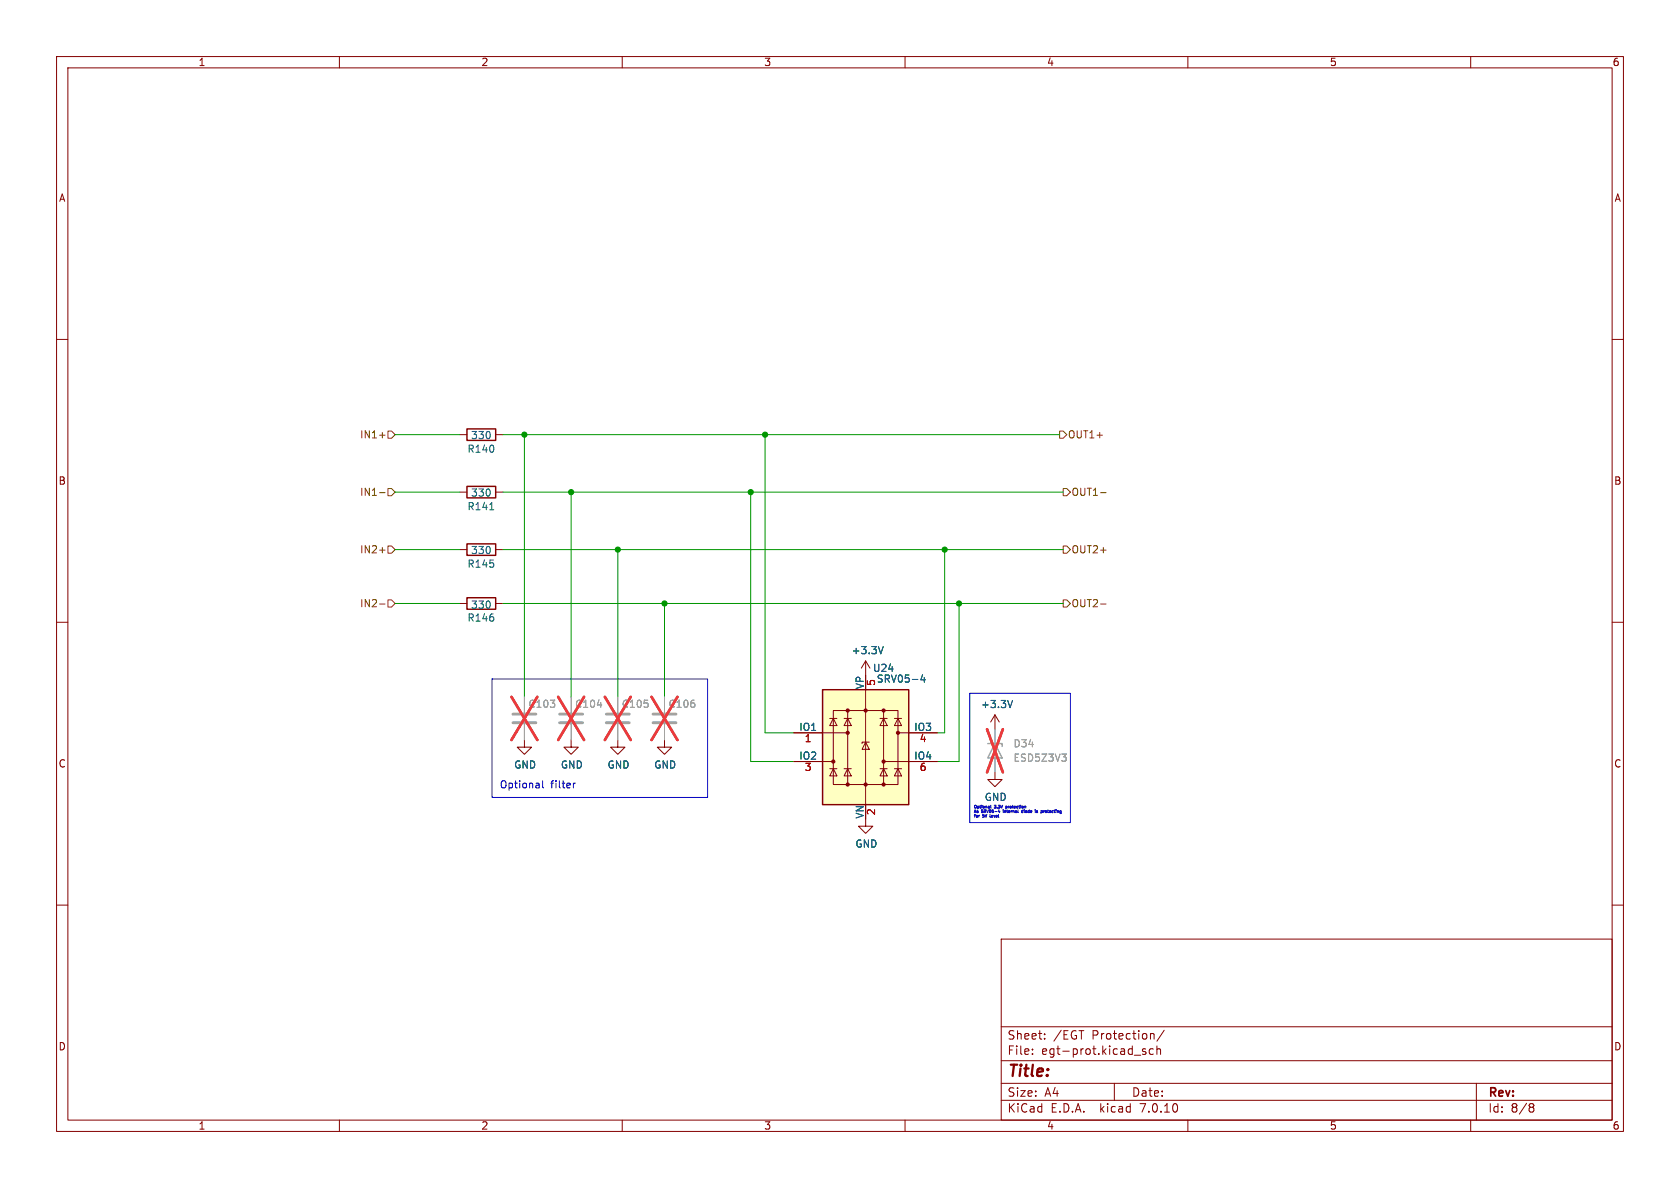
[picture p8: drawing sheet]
<svg xmlns="http://www.w3.org/2000/svg" width="297mm" height="210mm" viewBox="0 0 297 210" stroke-linecap="round" stroke-linejoin="round" font-family="sans-serif">
<defs><g id="words">
<text font-size="2.8" fill="#840000" x="178" y="190.9">Title:</text>
<g font-size="2.1" fill="#840000">
<text x="178" y="184">Sheet:</text>
<text x="186.2" y="184">/EGT</text>
<text x="193.1" y="184">Protection/</text>
<text x="178" y="186.7">File:</text>
<text x="184.1" y="186.7">egt-prot.kicad_sch</text>
<text x="178" y="196.9">KiCad</text>
<text x="178" y="194.1">Size:</text>
<text x="184.7" y="194.1">A4</text>
<text x="185.7" y="196.9">E.D.A.</text>
<text x="194.6" y="196.9">kicad</text>
<text x="200" y="194.1">Date:</text>
<text x="201.8" y="196.9">7.0.10</text>
<text x="263" y="194.3">Rev:</text>
<text x="263" y="196.9">Id:</text>
<text x="267.1" y="196.9">8/8</text>
</g>
<g font-size="1.8" fill="#840000">
<text x="35" y="11.9">1</text>
<text x="85" y="11.9">2</text>
<text x="135" y="11.9">3</text>
<text x="185" y="11.9">4</text>
<text x="235" y="11.9">5</text>
<text x="285" y="11.9">6</text>
<text x="10.3" y="35.9">A</text>
<text x="285.3" y="35.9">A</text>
<text x="10.3" y="85.9">B</text>
<text x="285.3" y="85.9">B</text>
<text x="10.3" y="135.9">C</text>
<text x="285.3" y="135.9">C</text>
<text x="10.3" y="185.9">D</text>
<text x="285.3" y="185.9">D</text>
<text x="35" y="199.9">1</text>
<text x="85" y="199.9">2</text>
<text x="135" y="199.9">3</text>
<text x="185" y="199.9">4</text>
<text x="235" y="199.9">5</text>
<text x="285" y="199.9">6</text>
</g>
<g font-size="1.8" fill="#725600">
<text x="63.6" y="77.7">IN1+</text>
<text x="188.7" y="77.7">OUT1+</text>
<text x="63.6" y="87.9">IN1-</text>
<text x="189.3" y="87.9">OUT1-</text>
<text x="63.6" y="98">IN2+</text>
<text x="189.3" y="98">OUT2+</text>
<text x="63.6" y="107.5">IN2-</text>
<text x="189.3" y="107.5">OUT2-</text>
</g>
<g font-size="1.8" fill="#006464">
<text x="83.2" y="77.8">330</text>
<text x="82.5" y="80.2">R140</text>
<text x="83.2" y="88">330</text>
<text x="82.5" y="90.4">R141</text>
<text x="82.5" y="100.6">R145</text>
<text x="83.2" y="98.1">330</text>
<text x="83.2" y="107.8">330</text>
<text x="82.5" y="110.1">R146</text>
<text x="150.5" y="115.8">+3.3V</text>
<text x="154.2" y="119">U24</text>
<text x="152.8" y="121.9" transform="rotate(-90 152.8 121.9)">VP</text>
<text x="154.9" y="120.9">SRV05-4</text>
<text x="173.3" y="125.4">+3.3V</text>
<text x="141.2" y="129.3">IO1</text>
<text x="161.5" y="129.3">IO3</text>
<text x="90.8" y="136.1">GND</text>
<text x="99.1" y="136.1">GND</text>
<text x="107.3" y="136.1">GND</text>
<text x="115.6" y="136.1">GND</text>
<text x="141.2" y="134.4">IO2</text>
<text x="161.5" y="134.4">IO4</text>
<text x="174" y="141.8">GND</text>
<text x="152.8" y="144.8" transform="rotate(-90 152.8 144.8)">VN</text>
<text x="151.1" y="150">GND</text>
</g>
<g font-size="1.8" fill="#989898">
<text x="93.3" y="125.3">C103</text>
<text x="101.6" y="125.3">C104</text>
<text x="109.8" y="125.3">C105</text>
<text x="118.1" y="125.3">C106</text>
<text x="179.1" y="134.8">ESD5Z3V3</text>
<text x="179.1" y="132.3">D34</text>
</g>
<g font-size="1.8" fill="#a90000">
<text x="155" y="121.4" transform="rotate(-90 155 121.4)">5</text>
<text x="142.2" y="131.5">1</text>
<text x="162.5" y="131.5">4</text>
<text x="142.2" y="136.6">3</text>
<text x="162.5" y="136.6">6</text>
<text x="155" y="144.2" transform="rotate(-90 155 144.2)">2</text>
</g>
<g font-size="1.8" fill="#0000c2">
<text x="88.3" y="139.5">Optional</text>
<text x="97.4" y="139.5">filter</text>
</g>
<g font-size=".7" fill="#0000c2">
<text x="172.1" y="142.9">Optional</text>
<text x="172.1" y="143.7">As</text>
<text x="173.7" y="143.7">SRV05-4</text>
<text x="175.9" y="142.9">3.3V</text>
<text x="177.8" y="143.7">internal</text>
<text x="178.3" y="142.9">protection</text>
<text x="181.5" y="143.7">diode</text>
<text x="184.2" y="143.7">is</text>
<text x="185.6" y="143.7">protecting</text>
<text x="172.1" y="144.5">for</text>
<text x="173.9" y="144.5">5V</text>
<text x="175.5" y="144.5">level</text>
</g>
</g></defs>
<g fill="none" stroke="#840000" stroke-width=".18">
<path d="M10 10h277v190h-277zM12 12h273v186h-273zM60 10v2M110 10v2M160 10v2M210 10v2M260 10v2M10 60h2M285 60h2M81.3 76.8h1.2M87.6 76.8h1.3M81.3 87h1.2"/>
<path d="M81.3 97.2h1.2M87.6 87h1.3M87.6 97.2h1.3M10 110h2M81.3 106.7h1.2M87.6 106.7h1.3M153 116.8v2.6M153 116.8l-.7 1.3M153 116.8l.8 1.3M285 110h2M92.7 130.8v1.3h1.3l-1.3 1.3-1.3-1.3h1.3M101 130.8v1.3h1.2l-1.2 1.3-1.3-1.3h1.3"/>
<path d="M109.2 130.8v1.3h1.3l-1.3 1.3-1.3-1.3h1.3M117.5 130.8v1.3h1.2l-1.2 1.3-1.3-1.3h1.3M140.3 129.5h9.6M140.3 134.6h7M146.7 135.9h1.3M146.7 127h1.3M147.3 125.6h11.4v13.1h-11.4zM147.3 135.9l.7 1.3h-1.3zM147.3 127l.7 1.3h-1.3zM149.2 135.9h1.3M149.2 127h1.3M149.9 135.9l.6 1.3h-1.3z"/>
<path d="M149.9 127l.6 1.3h-1.3zM149.9 125.6v13.1M153 131.2l.7 1.3h-1.3zM153 121.9v20.3M153.7 131.2h-1.3v.2M155.6 135.9h1.2M155.6 127h1.2M156.2 135.9l.6 1.3h-1.2zM156.2 127l.6 1.3h-1.2zM156.2 125.6v13.1M156.2 134.6h9.5M158.1 135.9h1.3"/>
<path d="M158.1 127h1.3M158.7 135.9l.7 1.3h-1.3zM158.7 127l.7 1.3h-1.3zM158.7 129.5h7M175.9 136.5v1.3h1.3l-1.3 1.3-1.3-1.3h1.3M175.9 126.4l-.8 1.2M175.9 126.4v2.5M175.9 126.4l.8 1.2M10 160h2M153 144.8v1.3h1.3l-1.3 1.2-1.2-1.2h1.2M285 160h2M177 166h108v32h-108z"/>
<path d="M60 198v2M110 198v2M160 198v2M177 194.5h108M177 191.5h108M177 187.5h108M177 181.5h108M182.5 186.3v.1M182.5 185.5v.1M184.7 183.6v.1M184.7 182.8v.1M197 191.5v3"/>
<path d="M202.5 185.5l-.3-.1-.2 .2v.2l.5 .2v.3h-.5M203.8 182.7l.2 .2v.8M203.9 185.5l-.4-.1-.3 .3v.4l.1 .2h.6M204.5 185.5l.2-.1 .4 .1 .1 .9M204.5 184.9v1.5M205.8 182.1l-1.3 2M210 198v2M260 198v2M261 191.5v6.5M270.6 195.1h.3l.3 .3-.3 .3M270.6 195.7h.3M270.9 195.7l.2 .2 .1 .4-.3 .3h-.3"/>
</g>
<path d="M86.6 90.1h.7M156.1 114.3l-.4 1.3M163.1 119.3l-.3 .9h.8M163.4 119.7v.9M179 123.8l-.4 1.3" fill="none" stroke="#006464" stroke-width=".18"/>
<path d="M145.4 121.9h15.3v20.3h-15.3z" fill="#ffffc2" stroke="#ffffc2" stroke-width=".18"/>
<path d="M82.5 75.8h5.1v2.1h-5.1zM82.5 86h5.1v2h-5.1zM82.5 96.1h5.1v2.1h-5.1zM82.5 105.7h5.1v2h-5.1zM145.4 121.9h15.3v20.3h-15.3z" fill="none" stroke="#840000" stroke-width=".25"/>
<g fill="#840000" stroke="#840000" stroke-width=".18">
<circle cx="147.3" cy="134.6" r=".28"/>
<circle cx="149.9" cy="138.7" r=".28"/>
<circle cx="149.9" cy="129.5" r=".28"/>
<circle cx="149.9" cy="125.6" r=".28"/>
<circle cx="153" cy="138.7" r=".28"/>
<circle cx="153" cy="125.6" r=".28"/>
<circle cx="156.2" cy="138.7" r=".28"/>
<circle cx="156.2" cy="134.6" r=".28"/>
<circle cx="156.2" cy="125.6" r=".28"/>
<circle cx="158.7" cy="129.5" r=".28"/>
</g>
<path d="M174.6 131.4h2.6v.6M175.9 131.4l1.3 2.6h-2.6z" fill="none" stroke="#a1a1a1" stroke-width=".25"/>
<path d="M92.7 123.2v2.8M92.7 128v2.8M101 123.2v2.8M101 128v2.8M109.2 123.2v2.8M109.2 128v2.8M117.5 123.2v2.8M117.5 128v2.8M175.9 128.9v2.5M175.9 134v2.5" fill="none" stroke="#a1a1a1" stroke-width=".18"/>
<path d="M105.6 124.6h.8M187.7 133.3h.8l-.4 .5M188.4 133.9v.5" fill="none" stroke="#989898" stroke-width=".18"/>
<path d="M90.4 123.2l4.6 7.6M95 123.2l-4.6 7.6M98.7 123.2l4.6 7.6M103.3 123.2l-4.6 7.6M106.9 123.2l4.6 7.6M111.5 123.2l-4.6 7.6M115.2 123.2l4.6 7.6M119.8 123.2l-4.6 7.6M174.5 128.9l2.8 7.6M177.3 128.9l-2.8 7.6" fill="none" stroke="#eb3a3d" stroke-width=".46"/>
<path d="M90.7 127.8h4M90.7 126.2h4M98.9 127.8h4.1M98.9 126.2h4.1M107.2 127.8h4.1M107.2 126.2h4.1M115.4 127.8h4.1M115.4 126.2h4.1" fill="none" stroke="#a1a1a1" stroke-width=".51"/>
<g fill="none" stroke="#725600" stroke-width=".18">
<path d="M67.1 76.9h1M68.6 76.2h.6l.6 .6-.6 .7h-.6zM187.3 76.2h.7l.6 .6-.6 .7h-.7zM67.1 87.1h1M67.1 97.3h1M68.6 86.4h.6l.6 .6-.6 .6h-.6zM68.6 96.5h.6l.6 .7-.6 .6h-.6zM188 86.4h.6l.6 .6-.6 .6h-.6zM188 96.5h.6l.6 .7-.6 .6h-.6zM194.6 87.1h.9M67.1 106.8h1M68.6 106h.6l.6 .7-.6 .6h-.6z"/>
<path d="M188 106h.6l.6 .7-.6 .6h-.6zM194.6 106.8h.9"/>
</g>
<g fill="none" stroke="#0000c2" stroke-width=".18">
<path d="M87 120h38.1v21h-38.1zM95.9 138v1.1l.2 .2M101.4 138.4v.9M101.7 138.4l-.3 .3M171.4 122.6h17.8v22.8h-17.8zM173.1 144.1h.1M174.9 142.5v.4h-.1M174.9 142.6l-.1 .1M175 144l.1 .5M175.2 142.4v.5M175.3 144.1v.4M175.5 144.2l-.2 .1"/>
<path d="M176.5 143.5h.3M176.7 143.3v.4M177.4 143.2h.1M177.4 143.3v.4M177.6 143.3v.4M177.7 143.3l-.1 .1M177.8 142.8h.2v-.3h-.2v.5M180.8 143.2v.5l-.2-.1v-.2l.2-.1M181.1 143.3v.4M183.4 143.5v.2M183.4 143.3h.1M184.9 143.3l.1 .1-.1 .3"/>
<path d="M185.2 143.3h.2M185.3 143.2v.4l.1 .1"/>
</g>
<g fill="none" stroke="#009600" stroke-width=".18">
<path d="M69.8 76.8h11.5M88.9 76.8h98.4M92.7 76.8v46.4M135.3 76.8v52.7h5M69.8 97.2h11.5M69.8 87h11.5M88.9 97.2h99.1M88.9 87h99.1M101 87v36.2M109.2 97.2v26M132.7 87v47.6h7.6M167 97.2v32.3h-1.3"/>
<path d="M69.8 106.7h11.5M88.9 106.7h99.1M117.5 106.7v16.5M169.5 106.7v27.9h-3.8"/>
</g>
<g fill="#009600" stroke="#009600" stroke-width=".18">
<circle cx="167" cy="97.2" r=".46"/>
<circle cx="135.3" cy="76.8" r=".46"/>
<circle cx="132.7" cy="87" r=".46"/>
<circle cx="169.5" cy="106.7" r=".46"/>
<circle cx="92.7" cy="76.8" r=".46"/>
<circle cx="101" cy="87" r=".46"/>
<circle cx="117.5" cy="106.7" r=".46"/>
<circle cx="109.2" cy="97.2" r=".46"/>
</g>
<use href="#words"/>
</svg>
